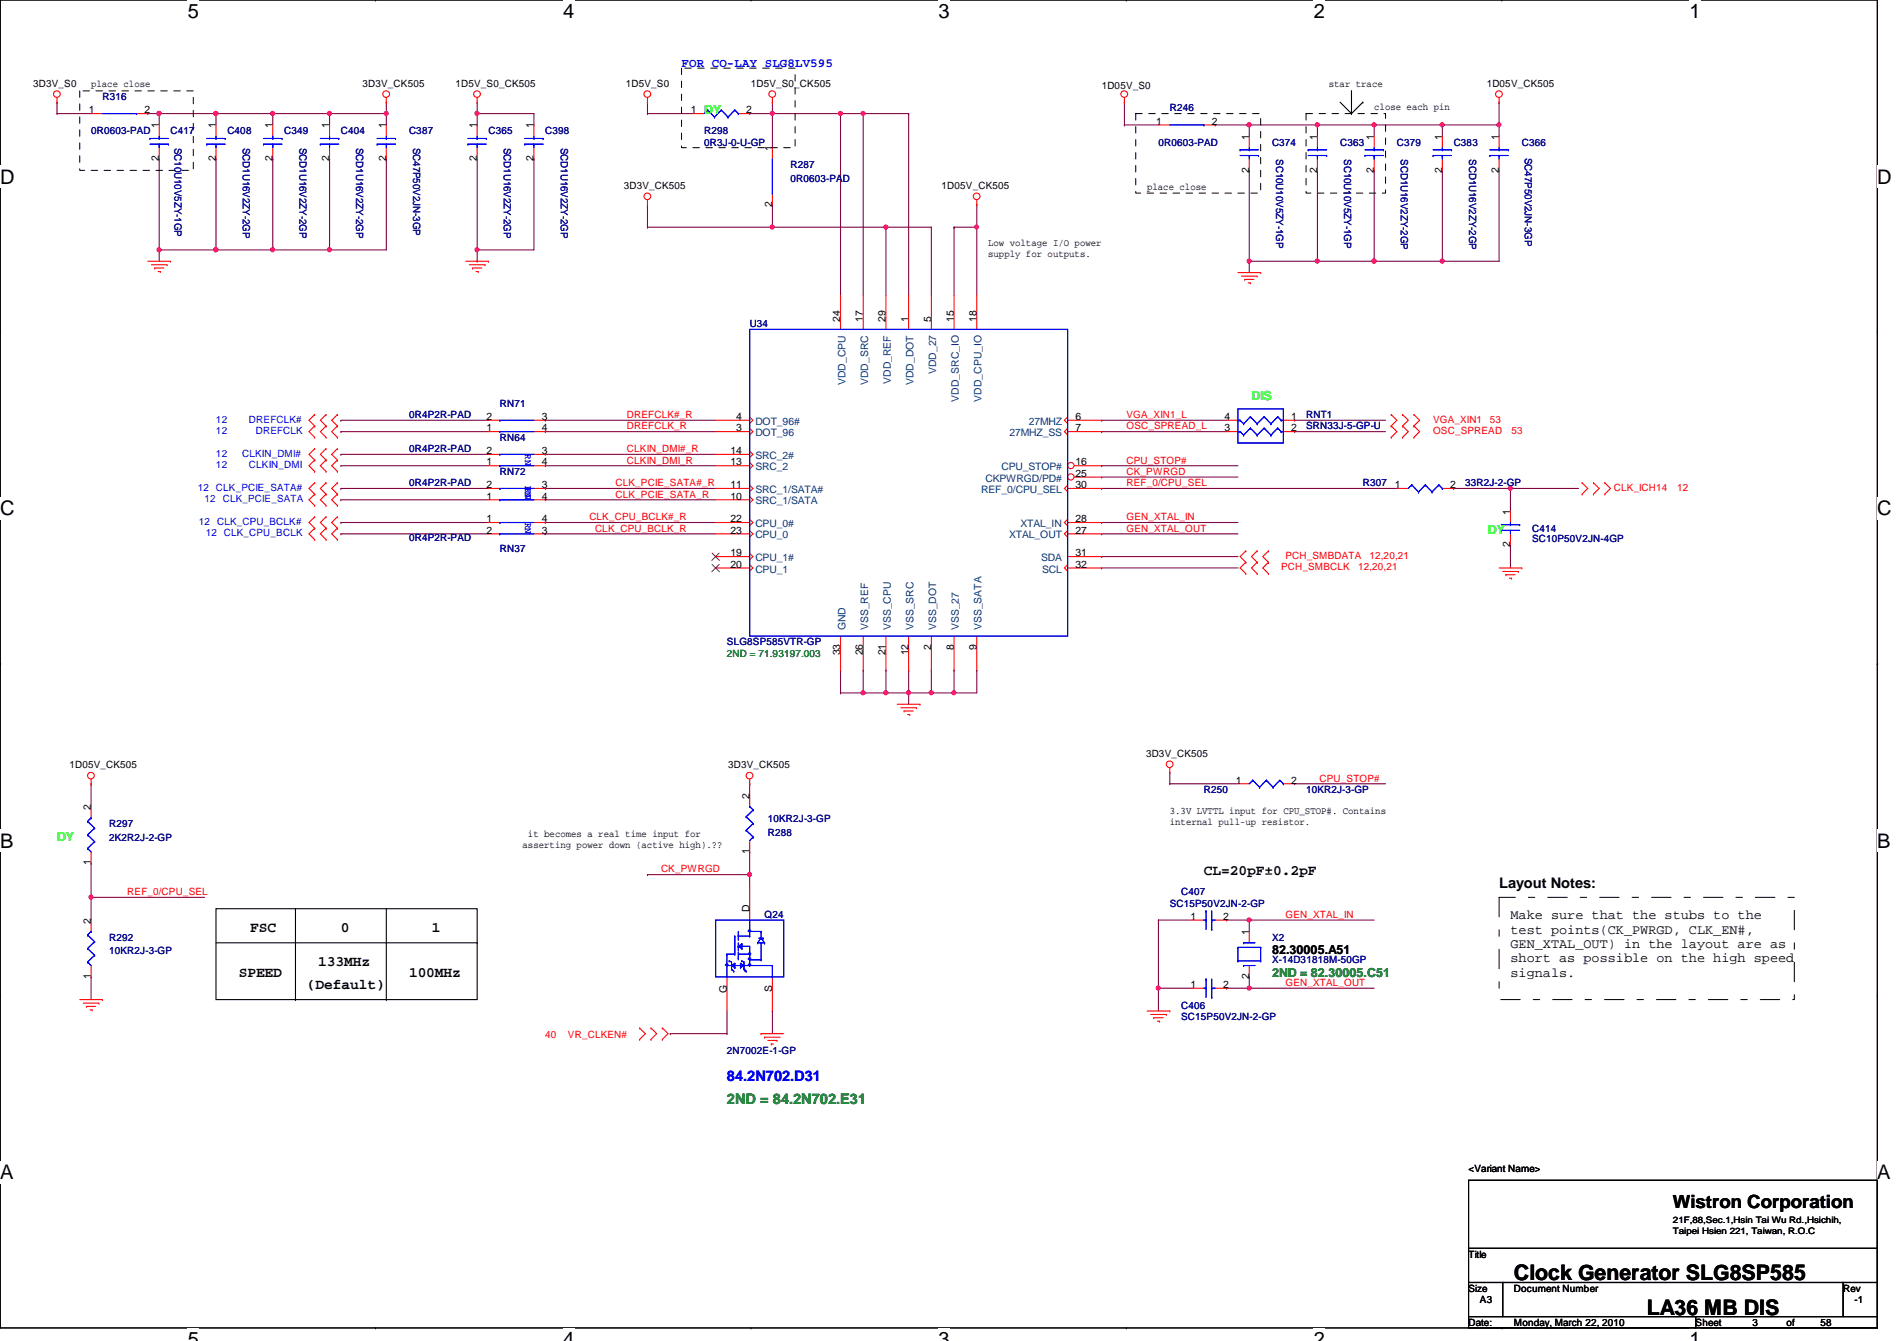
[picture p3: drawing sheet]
<svg xmlns="http://www.w3.org/2000/svg" width="297mm" height="210mm" viewBox="0 0 297 210" stroke-linecap="round" stroke-linejoin="round" font-family="sans-serif">
<defs><g id="words">
<g font-size="3.3">
<text x="237.1" y="200.3">Clock Generator SLG8SP585</text>
<text x="257.8" y="205.8">LA36 MB DIS</text>
</g>
<g font-size="3.1">
<text x="29.4" y="2.8">5</text>
<text x="88.2" y="2.8">4</text>
<text x="147" y="2.8">3</text>
<text x="205.7" y="2.8">2</text>
<text x="264.5" y="2.8">1</text>
<text x="0" y="28.7">D</text>
<text x="294" y="28.7">D</text>
<text x="0" y="80.7">C</text>
<text x="294" y="80.7">C</text>
<text x="0" y="132.7">B</text>
<text x="294" y="132.7">B</text>
<text x="0" y="184.6">A</text>
<text x="294" y="184.6">A</text>
<text x="29.4" y="210.7">5</text>
<text x="88.2" y="210.7">4</text>
<text x="147" y="210.7">3</text>
<text x="205.7" y="210.7">2</text>
<text x="264.5" y="210.7">1</text>
</g>
<text font-size="2.8" x="262" y="189.1">Wistron Corporation</text>
<g font-size="2.3">
<text x="188.5" y="137">CL=20pF±0.2pF</text>
<text x="234.7" y="139">Layout Notes:</text>
<text x="39.2" y="145.9">FSC</text>
<text x="53.4" y="145.9">0</text>
<text x="67.6" y="145.9">1</text>
<text x="37.4" y="153">SPEED</text>
<text x="48" y="154.8">(Default)</text>
<text x="49.8" y="151.2">133MHz</text>
<text x="64" y="153">100MHz</text>
</g>
<g font-size="2.3" fill="#00f">
<text x="116.7" y="145.9">.</text>
<text x="116.7" y="149.4">.</text>
<text x="113.1" y="151.2">.</text>
<text x="116.7" y="150.3">.</text>
<text x="116.7" y="151.2">.</text>
<text x="113.8" y="169.2">84.2N702.D31</text>
</g>
<text font-size="2.3" fill="#008000" x="113.8" y="172.8">2ND = 84.2N702.E31</text>
<g font-size="2.1">
<text x="236.5" y="143.9">Make sure that the stubs to the</text>
<text x="236.5" y="146.1">test points(CK_PWRGD, CLK_EN#,</text>
<text x="236.5" y="148.4">GEN_XTAL_OUT) in the layout are as</text>
<text x="236.5" y="150.6">short as possible on the high speed</text>
<text x="236.5" y="152.9">signals.</text>
</g>
<text font-size="1.9" fill="#00f" x="106.7" y="10.5">FOR CO-LAY SLG8LV595</text>
<g font-size="1.9" fill="#0f0">
<text x="110.3" y="17.8">DY</text>
<text x="196" y="62.6">DIS</text>
<text x="233" y="83.6">DY</text>
<text x="8.9" y="131.6">DY</text>
</g>
<text font-size="1.9" x="199.2" y="149.4">82.30005.A51</text>
<text font-size="1.9" fill="#008000" x="199.2" y="153">2ND = 82.30005.C51</text>
<g font-size="1.6">
<text x="5.2" y="13.5">3D3V_S0</text>
<text x="13.9" y="17.7">1</text>
<text x="14.3" y="13.7">place close</text>
<text x="22.6" y="17.7">2</text>
<text x="56.8" y="13.5">3D3V_CK505</text>
<text x="71.3" y="13.5">1D5V_S0_CK505</text>
<text x="98" y="13.5">1D5V_S0</text>
<text x="108.2" y="17.7">1</text>
<text x="116.8" y="17.7">2</text>
<text x="117.6" y="13.5">1D5V_S0_CK505</text>
<text x="172.5" y="13.9">1D05V_S0</text>
<text x="208.1" y="13.7">star trace</text>
<text x="215.2" y="17.2">close each pin</text>
<text x="232.8" y="13.5">1D05V_CK505</text>
<text x="24.9" y="20.1" transform="rotate(-90 24.9 20.1)">1</text>
<text x="33.8" y="20.1" transform="rotate(-90 33.8 20.1)">1</text>
<text x="42.7" y="20.1" transform="rotate(-90 42.7 20.1)">1</text>
<text x="51.6" y="20.1" transform="rotate(-90 51.6 20.1)">1</text>
<text x="60.4" y="20.1" transform="rotate(-90 60.4 20.1)">1</text>
<text x="74.7" y="20.1" transform="rotate(-90 74.7 20.1)">1</text>
<text x="83.6" y="20.1" transform="rotate(-90 83.6 20.1)">1</text>
<text x="120.9" y="23.7" transform="rotate(-90 120.9 23.7)">1</text>
<text x="181.1" y="19.5">1</text>
<text x="189.7" y="19.5">2</text>
<text x="195.6" y="21.9" transform="rotate(-90 195.6 21.9)">1</text>
<text x="206.2" y="21.9" transform="rotate(-90 206.2 21.9)">1</text>
<text x="215.1" y="21.9" transform="rotate(-90 215.1 21.9)">1</text>
<text x="225.8" y="21.9" transform="rotate(-90 225.8 21.9)">1</text>
<text x="234.7" y="21.9" transform="rotate(-90 234.7 21.9)">1</text>
<text x="24.9" y="25.2" transform="rotate(-90 24.9 25.2)">2</text>
<text x="33.8" y="25.2" transform="rotate(-90 33.8 25.2)">2</text>
<text x="42.7" y="25.2" transform="rotate(-90 42.7 25.2)">2</text>
<text x="51.6" y="25.2" transform="rotate(-90 51.6 25.2)">2</text>
<text x="60.4" y="25.2" transform="rotate(-90 60.4 25.2)">2</text>
<text x="74.7" y="25.2" transform="rotate(-90 74.7 25.2)">2</text>
<text x="83.6" y="25.2" transform="rotate(-90 83.6 25.2)">2</text>
<text x="97.7" y="29.5">3D3V_CK505</text>
<text x="147.4" y="29.5">1D05V_CK505</text>
<text x="179.6" y="29.7">place close</text>
<text x="195.6" y="27" transform="rotate(-90 195.6 27)">2</text>
<text x="206.2" y="27" transform="rotate(-90 206.2 27)">2</text>
<text x="215.1" y="27" transform="rotate(-90 215.1 27)">2</text>
<text x="225.8" y="27" transform="rotate(-90 225.8 27)">2</text>
<text x="234.7" y="27" transform="rotate(-90 234.7 27)">2</text>
<text x="120.9" y="32.3" transform="rotate(-90 120.9 32.3)">2</text>
<text x="154.7" y="38.6">Low voltage I/O power</text>
<text x="154.7" y="40.2">supply for outputs.</text>
<text x="131.6" y="50.3" transform="rotate(-90 131.6 50.3)">24</text>
<text x="135.1" y="50.3" transform="rotate(-90 135.1 50.3)">17</text>
<text x="138.7" y="50.3" transform="rotate(-90 138.7 50.3)">29</text>
<text x="142.2" y="50.3" transform="rotate(-90 142.2 50.3)">1</text>
<text x="145.8" y="50.3" transform="rotate(-90 145.8 50.3)">5</text>
<text x="149.3" y="50.3" transform="rotate(-90 149.3 50.3)">15</text>
<text x="152.9" y="50.3" transform="rotate(-90 152.9 50.3)">18</text>
<text x="76.2" y="65.7">2</text>
<text x="84.8" y="65.7">3</text>
<text x="115.3" y="65.7">4</text>
<text x="168.4" y="65.7">6</text>
<text x="191.7" y="65.7">4</text>
<text x="202.2" y="65.7">1</text>
<text x="76.2" y="67.5">1</text>
<text x="76.2" y="71.1">2</text>
<text x="84.8" y="67.5">4</text>
<text x="84.8" y="71.1">3</text>
<text x="114.4" y="71.1">14</text>
<text x="115.3" y="67.5">3</text>
<text x="168.4" y="67.5">7</text>
<text x="191.7" y="67.5">3</text>
<text x="202.2" y="67.5">2</text>
<text x="76.2" y="76.4">2</text>
<text x="76.2" y="72.9">1</text>
<text x="84.8" y="76.4">3</text>
<text x="84.8" y="72.9">4</text>
<text x="114.4" y="76.4">11</text>
<text x="114.4" y="72.9">13</text>
<text x="168.4" y="72.9">16</text>
<text x="168.4" y="74.6">25</text>
<text x="168.4" y="76.4">30</text>
<text x="218.4" y="76.4">1</text>
<text x="227.1" y="76.4">2</text>
<text x="76.2" y="78.2">1</text>
<text x="76.2" y="81.7">1</text>
<text x="76.2" y="83.5">2</text>
<text x="84.8" y="78.2">4</text>
<text x="84.8" y="83.5">3</text>
<text x="84.8" y="81.7">4</text>
<text x="114.4" y="78.2">10</text>
<text x="114.4" y="81.7">22</text>
<text x="114.4" y="83.5">23</text>
<text x="168.4" y="83.5">27</text>
<text x="168.4" y="81.7">28</text>
<text x="236.5" y="80.6" transform="rotate(-90 236.5 80.6)">1</text>
<text x="114.4" y="87.1">19</text>
<text x="114.4" y="88.9">20</text>
<text x="168.4" y="87.1">31</text>
<text x="168.4" y="88.9">32</text>
<text x="236.5" y="85.7" transform="rotate(-90 236.5 85.7)">2</text>
<text x="145.8" y="101.7" transform="rotate(-90 145.8 101.7)">2</text>
<text x="149.3" y="101.7" transform="rotate(-90 149.3 101.7)">8</text>
<text x="152.9" y="101.7" transform="rotate(-90 152.9 101.7)">9</text>
<text x="131.6" y="102.6" transform="rotate(-90 131.6 102.6)">33</text>
<text x="135.1" y="102.6" transform="rotate(-90 135.1 102.6)">26</text>
<text x="138.7" y="102.6" transform="rotate(-90 138.7 102.6)">21</text>
<text x="142.2" y="102.6" transform="rotate(-90 142.2 102.6)">12</text>
<text x="179.4" y="118.4">3D3V_CK505</text>
<text x="10.9" y="120.2">1D05V_CK505</text>
<text x="114" y="120.2">3D3V_CK505</text>
<text x="117.3" y="125" transform="rotate(-90 117.3 125)">2</text>
<text x="193.5" y="122.6">1</text>
<text x="202.2" y="122.6">2</text>
<text x="14.2" y="126.8" transform="rotate(-90 14.2 126.8)">2</text>
<text x="82.7" y="131">it becomes a real time input for</text>
<text x="183.2" y="127.5">3.3V LVTTL input for CPU_STOP#. Contains</text>
<text x="183.2" y="129.1">internal pull-up resistor.</text>
<text x="14.2" y="135.5" transform="rotate(-90 14.2 135.5)">1</text>
<text x="81.8" y="132.7">asserting power down (active high).??</text>
<text x="117.3" y="133.7" transform="rotate(-90 117.3 133.7)">1</text>
<text x="117.3" y="142.8" transform="rotate(-90 117.3 142.8)">D</text>
<text x="186.4" y="144">1</text>
<text x="191.5" y="144">2</text>
<text x="14.2" y="144.6" transform="rotate(-90 14.2 144.6)">2</text>
<text x="195.6" y="146.3" transform="rotate(-90 195.6 146.3)">1</text>
<text x="14.2" y="153.2" transform="rotate(-90 14.2 153.2)">1</text>
<text x="113.8" y="155.4" transform="rotate(-90 113.8 155.4)">G</text>
<text x="120.9" y="155.2" transform="rotate(-90 120.9 155.2)">S</text>
<text x="186.4" y="154.6">1</text>
<text x="191.5" y="154.6">2</text>
<text x="195.6" y="153.2" transform="rotate(-90 195.6 153.2)">2</text>
<text x="230" y="183.5">&lt;Variant Name&gt;</text>
<text x="230" y="196.8">Title</text>
<text x="230" y="202.2">Size</text>
<text x="231.7" y="204">A3</text>
<text x="237.1" y="202.2">Document Number</text>
<text x="288.6" y="202.2">Rev</text>
<text x="290.4" y="204">-1</text>
<text x="230" y="207.5">Date:</text>
<text x="237.1" y="207.5">Monday, March 22, 2010</text>
<text x="265.5" y="207.5">Sheet</text>
<text x="274.4" y="207.5">3</text>
<text x="279.7" y="207.5">of</text>
<text x="285.1" y="207.5">58</text>
</g>
<g font-size="1.6" fill="#000080">
<text x="16" y="15.7">R316</text>
<text x="183.2" y="17.4">R246</text>
<text x="14.3" y="21">0R0603-PAD</text>
<text x="26.7" y="21">C417</text>
<text x="27.3" y="23.1" transform="rotate(90 27.3 23.1)">SC10U10V5ZY-1GP</text>
<text x="35.6" y="21">C408</text>
<text x="38" y="23.1" transform="rotate(90 38 23.1)">SCD1U16V2ZY-2GP</text>
<text x="44.5" y="21">C349</text>
<text x="46.9" y="23.1" transform="rotate(90 46.9 23.1)">SCD1U16V2ZY-2GP</text>
<text x="53.4" y="21">C404</text>
<text x="55.8" y="23.1" transform="rotate(90 55.8 23.1)">SCD1U16V2ZY-2GP</text>
<text x="64" y="21">C387</text>
<text x="64.7" y="23.1" transform="rotate(90 64.7 23.1)">SC47P50V2JN-3GP</text>
<text x="76.5" y="21">C365</text>
<text x="78.9" y="23.1" transform="rotate(90 78.9 23.1)">SCD1U16V2ZY-2GP</text>
<text x="85.4" y="21">C398</text>
<text x="87.8" y="23.1" transform="rotate(90 87.8 23.1)">SCD1U16V2ZY-2GP</text>
<text x="110.3" y="21">R298</text>
<text x="110.3" y="22.8">0R3J-0-U-GP</text>
<text x="181.4" y="22.8">0R0603-PAD</text>
<text x="199.2" y="22.8">C374</text>
<text x="209.8" y="22.8">C363</text>
<text x="218.7" y="22.8">C379</text>
<text x="227.6" y="22.8">C383</text>
<text x="238.3" y="22.8">C366</text>
<text x="123.8" y="26.3">R287</text>
<text x="123.8" y="28.4">0R0603-PAD</text>
<text x="199.8" y="24.9" transform="rotate(90 199.8 24.9)">SC10U10V5ZY-1GP</text>
<text x="210.5" y="24.9" transform="rotate(90 210.5 24.9)">SC10U10V5ZY-1GP</text>
<text x="219.4" y="24.9" transform="rotate(90 219.4 24.9)">SCD1U16V2ZY-2GP</text>
<text x="230" y="24.9" transform="rotate(90 230 24.9)">SCD1U16V2ZY-2GP</text>
<text x="238.8" y="24.7" transform="rotate(90 238.8 24.7)">SC47P50V2JN-3GP</text>
<text x="117.4" y="51.2">U34</text>
<text x="64" y="65.4">0R4P2R-PAD</text>
<text x="78.3" y="63.7">RN71</text>
<text x="204.5" y="65.4">RNT1</text>
<text x="64" y="70.8">0R4P2R-PAD</text>
<text x="78.3" y="69">RN64</text>
<text x="204.5" y="67.2">SRN33J-5-GP-U</text>
<text x="64" y="76.1">0R4P2R-PAD</text>
<text x="78.3" y="74.3">RN72</text>
<text x="213.4" y="76.1">R307</text>
<text x="229.4" y="76.1">33R2J-2-GP</text>
<text x="239.9" y="83.2">C414</text>
<text x="64" y="84.7">0R4P2R-PAD</text>
<text x="78.3" y="86.4">RN37</text>
<text x="239.9" y="84.8">SC10P50V2JN-4GP</text>
<text x="113.8" y="101">SLG8SP585VTR-GP</text>
<text x="188.5" y="124.1">R250</text>
<text x="204.5" y="124.1">10KR2J-3-GP</text>
<text x="17.1" y="129.5">R297</text>
<text x="17.1" y="131.6">2K2R2J-2-GP</text>
<text x="120.2" y="130.9">R288</text>
<text x="120.2" y="128.7">10KR2J-3-GP</text>
<text x="119.7" y="143.7">Q24</text>
<text x="183.2" y="141.9">SC15P50V2JN-2-GP</text>
<text x="185" y="140.1">C407</text>
<text x="17.1" y="147.2">R292</text>
<text x="17.1" y="149.4">10KR2J-3-GP</text>
<text x="199.2" y="147.2">X2</text>
<text x="199.2" y="150.8">X-14D31818M-50GP</text>
<text x="185" y="157.9">C406</text>
<text x="185" y="159.7">SC15P50V2JN-2-GP</text>
<text x="113.8" y="165">2N7002E-1-GP</text>
</g>
<g font-size="1.6" fill="#004080">
<text x="146.6" y="58.6" transform="rotate(-90 146.6 58.6)">VDD_27</text>
<text x="132.4" y="60.3" transform="rotate(-90 132.4 60.3)">VDD_CPU</text>
<text x="135.9" y="60.3" transform="rotate(-90 135.9 60.3)">VDD_SRC</text>
<text x="139.5" y="60.1" transform="rotate(-90 139.5 60.1)">VDD_REF</text>
<text x="143" y="60.3" transform="rotate(-90 143 60.3)">VDD_DOT</text>
<text x="150.2" y="62.9" transform="rotate(-90 150.2 62.9)">VDD_SRC_IO</text>
<text x="153.7" y="62.9" transform="rotate(-90 153.7 62.9)">VDD_CPU_IO</text>
<text x="118.3" y="68.3">DOT_96</text>
<text x="118.3" y="66.5">DOT_96#</text>
<text x="118.3" y="71.8">SRC_2#</text>
<text x="158.1" y="68.3">27MHZ_SS</text>
<text x="161.1" y="66.5">27MHZ</text>
<text x="118.3" y="77.2">SRC_1/SATA#</text>
<text x="118.3" y="73.6">SRC_2</text>
<text x="153.6" y="77.2">REF_0/CPU_SEL</text>
<text x="154.3" y="75.4">CKPWRGD/PD#</text>
<text x="156.8" y="73.6">CPU_STOP#</text>
<text x="118.3" y="79">SRC_1/SATA</text>
<text x="118.3" y="82.5">CPU_0#</text>
<text x="159.8" y="82.5">XTAL_IN</text>
<text x="118.3" y="87.8">CPU_1#</text>
<text x="118.3" y="89.6">CPU_1</text>
<text x="118.3" y="84.3">CPU_0</text>
<text x="158" y="84.3">XTAL_OUT</text>
<text x="163" y="87.8">SDA</text>
<text x="163.2" y="89.6">SCL</text>
<text x="132.4" y="98.7" transform="rotate(-90 132.4 98.7)">GND</text>
<text x="135.9" y="98.7" transform="rotate(-90 135.9 98.7)">VSS_REF</text>
<text x="139.5" y="98.7" transform="rotate(-90 139.5 98.7)">VSS_CPU</text>
<text x="143" y="98.7" transform="rotate(-90 143 98.7)">VSS_SRC</text>
<text x="146.6" y="98.7" transform="rotate(-90 146.6 98.7)">VSS_DOT</text>
<text x="150.2" y="98.7" transform="rotate(-90 150.2 98.7)">VSS_27</text>
<text x="153.7" y="98.7" transform="rotate(-90 153.7 98.7)">VSS_SATA</text>
</g>
<g font-size="1.6" fill="#f00">
<text x="98.2" y="65.4">DREFCLK#_R</text>
<text x="176.4" y="65.4">VGA_XIN1_L</text>
<text x="98.2" y="70.8">CLKIN_DMI#_R</text>
<text x="98.2" y="67.2">DREFCLK_R</text>
<text x="176.4" y="67.2">OSC_SPREAD_L</text>
<text x="224.4" y="66.2">VGA_XIN1</text>
<text x="224.4" y="67.9">OSC_SPREAD</text>
<text x="233.3" y="66.2">53</text>
<text x="236.7" y="67.9">53</text>
<text x="96.4" y="77.9">CLK_PCIE_SATA_R</text>
<text x="96.4" y="76.1">CLK_PCIE_SATA#_R</text>
<text x="98.2" y="72.6">CLKIN_DMI_R</text>
<text x="176.4" y="76.1">REF_0/CPU_SEL</text>
<text x="176.4" y="74.3">CK_PWRGD</text>
<text x="176.4" y="72.6">CPU_STOP#</text>
<text x="252.7" y="76.8">CLK_ICH14</text>
<text x="262.6" y="76.8">12</text>
<text x="92.3" y="81.4">CLK_CPU_BCLK#_R</text>
<text x="93.2" y="83.2">CLK_CPU_BCLK_R</text>
<text x="176.4" y="81.4">GEN_XTAL_IN</text>
<text x="176.4" y="83.2">GEN_XTAL_OUT</text>
<text x="200.6" y="89.3">PCH_SMBCLK</text>
<text x="201.3" y="87.5">PCH_SMBDATA</text>
<text x="212.7" y="89.3">12,20,21</text>
<text x="214.5" y="87.5">12,20,21</text>
<text x="206.6" y="122.3">CPU_STOP#</text>
<text x="103.5" y="136.6">CK_PWRGD</text>
<text x="19.9" y="140.1">REF_0/CPU_SEL</text>
<text x="201.3" y="143.7">GEN_XTAL_IN</text>
<text x="201.3" y="154.3">GEN_XTAL_OUT</text>
<text x="85.4" y="162.5">40</text>
<text x="88.9" y="162.5">VR_CLKEN#</text>
</g>
<g font-size="1.6" fill="#00f">
<text x="33.8" y="67.9">12</text>
<text x="33.8" y="71.5">12</text>
<text x="33.8" y="66.2">12</text>
<text x="37.9" y="71.5">CLKIN_DMI#</text>
<text x="39" y="66.2">DREFCLK#</text>
<text x="40" y="67.9">DREFCLK</text>
<text x="82.3" y="71.1" transform="rotate(90 82.3 71.1)">RN</text>
<text x="31" y="76.8">12 CLK_PCIE_SATA#</text>
<text x="33.8" y="73.3">12</text>
<text x="39" y="73.3">CLKIN_DMI</text>
<text x="82.3" y="76.1" transform="rotate(90 82.3 76.1)">RN</text>
<text x="31.2" y="82.2">12 CLK_CPU_BCLK#</text>
<text x="32" y="78.6">12 CLK_PCIE_SATA</text>
<text x="32.2" y="83.9">12 CLK_CPU_BCLK</text>
<text x="82.3" y="81.8" transform="rotate(90 82.3 81.8)">RN</text>
</g>
<text font-size="1.6" fill="#008000" x="113.8" y="102.8">2ND = 71.93197.003</text>
<g font-size="1.4">
<text x="262" y="191.4">21F,88,Sec.1,Hsin Tai Wu Rd.,Hsichih,</text>
<text x="262" y="193.2">Taipei Hsien 221, Taiwan, R.O.C</text>
</g>
</g></defs>
<path d="M0 0h294v207.9h-294z" fill="none" stroke="#000" stroke-width=".17"/>
<g fill="#fff">
<path d="M29.4 0h1.8v3.5h-1.8z"/>
<path d="M29.4 207.9h1.8v2h-1.8z"/>
</g>
<path d="M58.8 0h.1M58.8 207.9h.1" fill="none" stroke="#000" stroke-width=".17"/>
<g fill="#fff">
<path d="M88.2 0h1.7v3.5h-1.7z"/>
<path d="M88.2 207.9h1.7v2h-1.7z"/>
</g>
<path d="M117.6 0h.1M117.6 207.9h.1" fill="none" stroke="#000" stroke-width=".17"/>
<g fill="#fff">
<path d="M147 0h1.7v3.5h-1.7z"/>
<path d="M147 207.9h1.7v2h-1.7z"/>
</g>
<path d="M176.4 0h.1M176.4 207.9h.1" fill="none" stroke="#000" stroke-width=".17"/>
<g fill="#fff">
<path d="M205.7 0h1.8v3.5h-1.8z"/>
<path d="M205.7 207.9h1.8v2h-1.8z"/>
</g>
<path d="M235.2 0h.1M235.2 207.9h.1" fill="none" stroke="#000" stroke-width=".17"/>
<g fill="#fff">
<path d="M264.5 0h1.8v3.5h-1.8z"/>
<path d="M264.5 207.9h1.8v2h-1.8z"/>
<path d="M0 26h2.3v3.4h-2.3z"/>
<path d="M294 26h2.2v3.4h-2.2z"/>
<path d="M0 77.9h2.3v3.5h-2.3z"/>
<path d="M294 77.9h2.2v3.5h-2.2z"/>
</g>
<path d="M0 51.9h.1M294 51.9h.1" fill="none" stroke="#000" stroke-width=".17"/>
<g fill="#fff">
<path d="M0 129.9h2.1v3.4h-2.1z"/>
<path d="M294 129.9h2v3.4h-2z"/>
</g>
<path d="M0 103.9h.1M294 103.9h.1" fill="none" stroke="#000" stroke-width=".17"/>
<path d="M0 103.9h.1M294 103.9h.1" fill="none" stroke="#000" stroke-width=".16"/>
<g fill="#fff">
<path d="M0 181.8h2.1v3.5h-2.1z"/>
<path d="M294 181.8h2v3.5h-2z"/>
</g>
<path d="M0 155.9h.1M294 155.9h.1" fill="none" stroke="#000" stroke-width=".17"/>
<path d="M60.5 17.8h.1M60.5 17.8v1.8M51.6 39.1h.1M60.5 24.9h.1M60.5 24.9v14.2h-8.9" fill="none" stroke="#800040" stroke-width=".17"/>
<circle cx="51.6" cy="39.1" r=".32" fill="#f0f"/>
<circle cx="51.6" cy="39.1" r=".32" fill="none" stroke="#f0f" stroke-width=".17"/>
<path d="M8.9 16h.1M8.9 16v1.8M33.8 17.8h.1M33.8 17.8v1.8M60.5 16h.1M60.5 16v1.8" fill="none" stroke="#800040" stroke-width=".17"/>
<circle cx="33.8" cy="17.8" r=".32" fill="#f0f"/>
<circle cx="33.8" cy="17.8" r=".32" fill="none" stroke="#f0f" stroke-width=".17"/>
<path d="M51.6 17.8h.1M51.6 17.8h8.9" fill="none" stroke="#800040" stroke-width=".17"/>
<circle cx="60.5" cy="17.8" r=".32" fill="#f0f"/>
<circle cx="60.5" cy="17.8" r=".32" fill="none" stroke="#f0f" stroke-width=".17"/>
<circle cx="51.6" cy="17.8" r=".32" fill="#f0f"/>
<circle cx="51.6" cy="17.8" r=".32" fill="none" stroke="#f0f" stroke-width=".17"/>
<path d="M24.9 17.8h.1M24.9 17.8v1.8M24.9 17.8h8.9M24.9 39.1h.1M24.9 39.1v1.8" fill="none" stroke="#800040" stroke-width=".17"/>
<circle cx="24.9" cy="17.8" r=".32" fill="#f0f"/>
<circle cx="24.9" cy="17.8" r=".32" fill="none" stroke="#f0f" stroke-width=".17"/>
<path d="M24.9 39.1h.1M24.9 39.1h8.9" fill="none" stroke="#800040" stroke-width=".17"/>
<circle cx="33.8" cy="39.1" r=".32" fill="#f0f"/>
<circle cx="33.8" cy="39.1" r=".32" fill="none" stroke="#f0f" stroke-width=".17"/>
<path d="M24.9 24.9h.1M24.9 24.9v14.2M33.8 24.9h.1M33.8 24.9v14.2" fill="none" stroke="#800040" stroke-width=".17"/>
<circle cx="24.9" cy="39.1" r=".32" fill="#f0f"/>
<circle cx="24.9" cy="39.1" r=".32" fill="none" stroke="#f0f" stroke-width=".17"/>
<path d="M8.9 17.8h.1M8.9 17.8h5.4M23.2 17.8h.1M23.2 17.8h1.7" fill="none" stroke="#800040" stroke-width=".17"/>
<circle cx="24.9" cy="17.8" r=".32" fill="#f0f"/>
<circle cx="24.9" cy="17.8" r=".32" fill="none" stroke="#f0f" stroke-width=".17"/>
<path d="M152.9 35.6h.1M152.9 35.6v10.6" fill="none" stroke="#800040" stroke-width=".17"/>
<circle cx="152.9" cy="35.5" r=".32" fill="#f0f"/>
<circle cx="152.9" cy="35.5" r=".32" fill="none" stroke="#f0f" stroke-width=".17"/>
<path d="M138.7 35.6h.1M138.7 35.6h7.1M138.7 35.6v10.6M149.4 35.6h.1M149.4 35.6h3.5M149.4 35.6v10.6" fill="none" stroke="#800040" stroke-width=".17"/>
<circle cx="138.7" cy="35.5" r=".32" fill="#f0f"/>
<circle cx="138.7" cy="35.5" r=".32" fill="none" stroke="#f0f" stroke-width=".17"/>
<g fill="none" stroke="#800040" stroke-width=".17">
<path d="M145.8 35.6h.1M145.8 35.6v10.6M53.4 76.5h.1M53.4 78.2h.1M53.4 65.8h.1M53.4 67.6h.1M53.4 71.1h.1M53.4 72.9h.1M53.4 76.5h23.1M53.4 78.2h23.1M53.4 65.8h23.1M53.4 67.6h23.1"/>
<path d="M53.4 71.1h23.1M53.4 72.9h23.1M172.5 76.5h.1M172.5 76.5h46.2M53.4 81.8h.1M53.4 83.6h.1M53.4 81.8h23.1M53.4 83.6h23.1M236.5 85.3h.1M236.5 85.3v3.6M195.6 144h.1M195.6 144h19.6"/>
</g>
<circle cx="195.6" cy="144" r=".32" fill="#f0f"/>
<circle cx="195.6" cy="144" r=".32" fill="none" stroke="#f0f" stroke-width=".17"/>
<path d="M195.6 144h.1M195.6 154.7h.1M195.6 152.9h.1M195.6 144v1.8M195.6 152.9v1.8M195.6 154.7h19.6" fill="none" stroke="#800040" stroke-width=".17"/>
<circle cx="195.6" cy="154.7" r=".32" fill="#f0f"/>
<circle cx="195.6" cy="154.7" r=".32" fill="none" stroke="#f0f" stroke-width=".17"/>
<path d="M181.4 154.7h.1M181.4 154.7h5.3M181.4 154.7v3.5" fill="none" stroke="#800040" stroke-width=".17"/>
<circle cx="181.4" cy="154.7" r=".32" fill="#f0f"/>
<circle cx="181.4" cy="154.7" r=".32" fill="none" stroke="#f0f" stroke-width=".17"/>
<g fill="none" stroke="#800040" stroke-width=".17">
<path d="M176.1 19.6h.1M176.1 16h.1M176.1 19.6h5.3M176.1 16v3.6M190.3 19.6h.1M190.3 19.6h16M195.6 19.6h.1M206.3 19.6h.1M206.3 19.6v1.7M172.5 81.8h.1M172.5 81.8h21.3M181.4 144h.1"/>
<path d="M181.4 144h5.3M181.4 144v10.7M192.1 144h.1M192.1 154.7h.1M192.1 144h3.5M192.1 154.7h3.5"/>
</g>
<circle cx="195.6" cy="19.5" r=".32" fill="#f0f"/>
<circle cx="195.6" cy="19.5" r=".32" fill="none" stroke="#f0f" stroke-width=".17"/>
<path d="M206.3 40.9h.1M206.3 40.9h8.9" fill="none" stroke="#800040" stroke-width=".17"/>
<circle cx="215.2" cy="40.9" r=".32" fill="#f0f"/>
<circle cx="215.2" cy="40.9" r=".32" fill="none" stroke="#f0f" stroke-width=".17"/>
<circle cx="206.3" cy="40.9" r=".32" fill="#f0f"/>
<circle cx="206.3" cy="40.9" r=".32" fill="none" stroke="#f0f" stroke-width=".17"/>
<path d="M206.3 26.7h.1M206.3 26.7v14.2M215.2 26.7h.1M215.2 26.7v14.2M225.8 40.9h.1M225.8 40.9h8.9" fill="none" stroke="#800040" stroke-width=".17"/>
<circle cx="225.8" cy="40.9" r=".32" fill="#f0f"/>
<circle cx="225.8" cy="40.9" r=".32" fill="none" stroke="#f0f" stroke-width=".17"/>
<path d="M195.6 19.6h.1M195.6 19.6v1.7" fill="none" stroke="#800040" stroke-width=".17"/>
<circle cx="195.6" cy="19.5" r=".32" fill="#f0f"/>
<circle cx="195.6" cy="19.5" r=".32" fill="none" stroke="#f0f" stroke-width=".17"/>
<path d="M215.2 19.6h.1M215.2 19.6v1.7M195.6 26.7h.1M195.6 26.7v14.2" fill="none" stroke="#800040" stroke-width=".17"/>
<circle cx="195.6" cy="40.9" r=".32" fill="#f0f"/>
<circle cx="195.6" cy="40.9" r=".32" fill="none" stroke="#f0f" stroke-width=".17"/>
<path d="M206.3 19.6h.1M206.3 19.6h8.9M234.7 19.6h.1M234.7 19.6v1.7M234.7 26.7h.1M234.7 26.7v14.2M195.6 40.9h.1M195.6 40.9h10.7M195.6 40.9v1.8" fill="none" stroke="#800040" stroke-width=".17"/>
<circle cx="206.3" cy="19.5" r=".32" fill="#f0f"/>
<circle cx="206.3" cy="19.5" r=".32" fill="none" stroke="#f0f" stroke-width=".17"/>
<path d="M42.7 17.8h.1M42.7 17.8h8.9M51.6 17.8h.1M51.6 17.8v1.8" fill="none" stroke="#800040" stroke-width=".17"/>
<circle cx="42.7" cy="17.8" r=".32" fill="#f0f"/>
<circle cx="42.7" cy="17.8" r=".32" fill="none" stroke="#f0f" stroke-width=".17"/>
<path d="M172.5 83.6h.1M172.5 83.6h21.3M14.3 140.5h.1M14.3 152.9h.1M14.3 140.5v3.5M14.3 152.9v3.6M14.3 140.5h17.7" fill="none" stroke="#800040" stroke-width=".17"/>
<circle cx="14.2" cy="140.4" r=".32" fill="#f0f"/>
<circle cx="14.2" cy="140.4" r=".32" fill="none" stroke="#f0f" stroke-width=".17"/>
<path d="M172.5 74.7h.1M172.5 74.7h21.3M149.4 108.5h.1M149.4 108.5h3.5" fill="none" stroke="#800040" stroke-width=".17"/>
<circle cx="149.4" cy="108.4" r=".32" fill="#f0f"/>
<circle cx="149.4" cy="108.4" r=".32" fill="none" stroke="#f0f" stroke-width=".17"/>
<path d="M131.6 104.9h.1M131.6 104.9v3.6M142.3 108.5h.1M142.3 108.5h3.5M152.9 104.9h.1M152.9 104.9v3.6" fill="none" stroke="#800040" stroke-width=".17"/>
<circle cx="145.8" cy="108.4" r=".32" fill="#f0f"/>
<circle cx="145.8" cy="108.4" r=".32" fill="none" stroke="#f0f" stroke-width=".17"/>
<circle cx="142.3" cy="108.4" r=".32" fill="#f0f"/>
<circle cx="142.3" cy="108.4" r=".32" fill="none" stroke="#f0f" stroke-width=".17"/>
<path d="M131.6 108.5h.1M135.2 104.9h.1M135.2 108.5h.1M135.2 104.9v3.6M138.7 104.9h.1M138.7 104.9v3.6h-7.1M145.8 104.9h.1M145.8 108.5h.1M145.8 108.5h3.6M145.8 104.9v3.6" fill="none" stroke="#800040" stroke-width=".17"/>
<circle cx="138.7" cy="108.4" r=".32" fill="#f0f"/>
<circle cx="138.7" cy="108.4" r=".32" fill="none" stroke="#f0f" stroke-width=".17"/>
<circle cx="135.1" cy="108.4" r=".32" fill="#f0f"/>
<circle cx="135.1" cy="108.4" r=".32" fill="none" stroke="#f0f" stroke-width=".17"/>
<path d="M42.7 39.1h.1M51.6 24.9h.1M51.6 24.9v14.2h-8.9M172.5 72.9h.1M172.5 72.9h21.3M138.7 108.5h.1M138.7 108.5h3.6M142.3 108.5h.1M142.3 104.9h.1M142.3 104.9v5.3M149.4 104.9h.1M149.4 104.9v3.6" fill="none" stroke="#800040" stroke-width=".17"/>
<circle cx="42.7" cy="39.1" r=".32" fill="#f0f"/>
<circle cx="42.7" cy="39.1" r=".32" fill="none" stroke="#f0f" stroke-width=".17"/>
<path d="M236.5 76.5h.1M236.5 76.5v3.5M172.5 87.1h.1M172.5 87.1h21.3" fill="none" stroke="#800040" stroke-width=".17"/>
<circle cx="236.5" cy="76.4" r=".32" fill="#f0f"/>
<circle cx="236.5" cy="76.4" r=".32" fill="none" stroke="#f0f" stroke-width=".17"/>
<g fill="none" stroke="#800040" stroke-width=".17">
<path d="M33.8 17.8h.1M33.8 17.8h8.9M42.7 17.8h.1M42.7 17.8v1.8M227.6 76.5h.1M227.6 76.5h19.6M236.5 76.5h.1M172.5 88.9h.1M172.5 88.9h21.3M183.2 120.9h.1M183.2 122.7h.1M183.2 120.9v1.8"/>
<path d="M183.2 122.7h10.6M202.7 122.7h.1M202.7 122.7h14.3"/>
</g>
<circle cx="33.8" cy="17.8" r=".32" fill="#f0f"/>
<circle cx="33.8" cy="17.8" r=".32" fill="none" stroke="#f0f" stroke-width=".17"/>
<path d="M33.8 39.1h.1M42.7 24.9h.1M42.7 24.9v14.2h-8.9" fill="none" stroke="#800040" stroke-width=".17"/>
<circle cx="33.8" cy="39.1" r=".32" fill="#f0f"/>
<circle cx="33.8" cy="39.1" r=".32" fill="none" stroke="#f0f" stroke-width=".17"/>
<g fill="none" stroke="#800040" stroke-width=".17">
<path d="M85.4 71.1h.1M85.4 72.9h.1M85.4 78.2h.1M85.4 76.5h.1M85.4 67.6h.1M85.4 65.8h.1M85.4 71.1h26.7M85.4 72.9h26.7M85.4 78.2h26.7M85.4 76.5h26.7M85.4 67.6h26.7M85.4 65.8h26.7"/>
<path d="M172.5 67.6h.1M172.5 65.8h.1M172.5 67.6h19.6M172.5 65.8h19.6M202.7 65.8h.1M202.7 67.6h.1M202.7 67.6h14.3M202.7 65.8h14.3M85.4 83.6h.1M85.4 81.8h.1M85.4 83.6h26.7M85.4 81.8h26.7"/>
<path d="M14.3 122.7h.1M14.3 135.1h.1M14.3 122.7v3.5M14.3 135.1v5.4M117.4 122.7h.1M117.4 136.9h.1M117.4 122.7v1.8M117.4 136.9v1.8"/>
</g>
<circle cx="117.4" cy="136.9" r=".32" fill="#f0f"/>
<circle cx="117.4" cy="136.9" r=".32" fill="none" stroke="#f0f" stroke-width=".17"/>
<path d="M135.2 17.8h.1M135.2 17.8v28.4M142.3 17.8h.1M142.3 17.8v28.4M101.4 136.9h.1M117.4 133.3h.1M117.4 133.3v3.6h-16M120.9 158.2h.1M120.9 158.2v3.6M104.9 161.8h.1M104.9 161.8h8.9" fill="none" stroke="#800040" stroke-width=".17"/>
<circle cx="135.1" cy="17.8" r=".32" fill="#f0f"/>
<circle cx="135.1" cy="17.8" r=".32" fill="none" stroke="#f0f" stroke-width=".17"/>
<path d="M101.4 32h.1M101.4 32v3.6M120.9 35.6h.1M120.9 35.6h17.8" fill="none" stroke="#800040" stroke-width=".17"/>
<circle cx="120.9" cy="35.5" r=".32" fill="#f0f"/>
<circle cx="120.9" cy="35.5" r=".32" fill="none" stroke="#f0f" stroke-width=".17"/>
<path d="M101.4 16h.1M101.4 17.8h.1M101.4 16v1.8M101.4 17.8h7.1M120.9 17.8h.1M120.9 17.8v5.3M120.9 17.8h10.7M101.4 35.6h.1M120.9 32h.1M120.9 32v3.6h-19.5" fill="none" stroke="#800040" stroke-width=".17"/>
<circle cx="120.9" cy="17.8" r=".32" fill="#f0f"/>
<circle cx="120.9" cy="17.8" r=".32" fill="none" stroke="#f0f" stroke-width=".17"/>
<path d="M74.7 19.6h.1M74.7 17.8h.1M74.7 17.8h8.9M74.7 17.8v1.8M131.6 17.8h.1M131.6 17.8h10.7M135.2 17.8h.1" fill="none" stroke="#800040" stroke-width=".17"/>
<circle cx="74.7" cy="17.8" r=".32" fill="#f0f"/>
<circle cx="74.7" cy="17.8" r=".32" fill="none" stroke="#f0f" stroke-width=".17"/>
<path d="M83.6 19.6h.1M83.6 17.8v1.8M74.7 39.1h.1M74.7 24.9v14.2" fill="none" stroke="#800040" stroke-width=".17"/>
<circle cx="74.7" cy="39.1" r=".32" fill="#f0f"/>
<circle cx="74.7" cy="39.1" r=".32" fill="none" stroke="#f0f" stroke-width=".17"/>
<path d="M131.6 17.8h.1M131.6 17.8v28.4M74.7 39.1h.1M83.6 24.9h.1M83.6 24.9v14.2h-8.9" fill="none" stroke="#800040" stroke-width=".17"/>
<circle cx="131.6" cy="17.8" r=".32" fill="#f0f"/>
<circle cx="131.6" cy="17.8" r=".32" fill="none" stroke="#f0f" stroke-width=".17"/>
<path d="M74.7 17.8h.1M74.7 16v1.8M117.4 17.8h.1M120.9 16h.1M120.9 16v1.8h-3.5M225.8 19.6h.1M225.8 19.6h8.9M152.9 32h.1M152.9 32v3.6" fill="none" stroke="#800040" stroke-width=".17"/>
<circle cx="234.7" cy="19.5" r=".32" fill="#f0f"/>
<circle cx="234.7" cy="19.5" r=".32" fill="none" stroke="#f0f" stroke-width=".17"/>
<circle cx="225.8" cy="19.5" r=".32" fill="#f0f"/>
<circle cx="225.8" cy="19.5" r=".32" fill="none" stroke="#f0f" stroke-width=".17"/>
<path d="M215.2 19.6h.1M215.2 19.6h10.6M225.8 19.6h.1M225.8 19.6v1.7M234.7 16h.1M234.7 16v3.6M74.7 39.1v1.8M74.7 40.9h.1" fill="none" stroke="#800040" stroke-width=".17"/>
<circle cx="215.2" cy="19.5" r=".32" fill="#f0f"/>
<circle cx="215.2" cy="19.5" r=".32" fill="none" stroke="#f0f" stroke-width=".17"/>
<path d="M225.8 26.7v14.2M215.2 40.9h.1M215.2 40.9h10.6M225.8 40.9h.1" fill="none" stroke="#800040" stroke-width=".17"/>
<circle cx="215.2" cy="40.9" r=".32" fill="#f0f"/>
<circle cx="215.2" cy="40.9" r=".32" fill="none" stroke="#f0f" stroke-width=".17"/>
<path d="M113.8 158.2v3.6M113.8 161.8h.1" fill="none" stroke="#800040" stroke-width=".17"/>
<g fill="none" stroke="#f00" stroke-width=".17">
<path d="M8.9 16h.1M8.9 15.3v.7M14.3 17.8h1.7M21.4 17.8h1.8M33.8 19.6v1.7M51.6 19.6v1.7M60.5 16h.1M60.5 15.3v.7M60.5 19.6v1.7M74.7 16h.1M74.7 15.3v.7M74.7 19.6v1.7"/>
<path d="M83.6 19.6v1.7M101.4 16h.1M101.4 15.3v.7M108.5 17.8h1.8M115.6 17.8h1.8M120.9 16h.1M120.9 15.3v.7M176.1 16h.1M176.1 15.3v.7M181.4 19.6h1.8M188.5 19.6h1.8M234.7 16h.1"/>
<path d="M234.7 15.3v.7M33.8 23.1v1.8M51.6 23.1v1.8M60.5 23.1v1.8M74.7 23.1v1.8M83.6 23.1v1.8M101.4 32h.1M101.4 31.3v.7M120.9 23.1v1.8M120.9 30.2v1.8M152.9 32h.1M152.9 31.3v.7"/>
<path d="M195.6 21.3v1.8M195.6 24.9v1.8M234.7 21.3v1.8M234.7 24.9v1.8M23.2 40.9h3.5M23.7 41.4h2.5M24.2 42h.1M24.2 42h1.5M24.8 42.5h.3M25.1 42.5h.1M26.2 41.4h.1M26.7 40.9h.1"/>
<path d="M72.9 40.9h3.6M73.5 41.4h2.4M74 42h.1M74 42h1.4M74.5 42.5h.4M74.9 42.5h.1M75.9 41.4h.1M76.5 40.9h.1M142.3 46.2v5.4M145.8 46.2v5.4M149.4 46.2v5.4M193.8 42.7h3.6"/>
<path d="M194.4 43.2h2.4M194.9 43.7h.1M194.9 43.7h1.4M195.4 44.3h.4M195.8 44.3h.1M196.8 43.2h.1M197.4 42.7h.1M49.3 70.2h.1M49.3 72h.1M49.3 73.8h.1M49.3 79.1h.1M49.3 77.3h.1"/>
<path d="M49.3 75.6h.1M49.3 64.9h.1M49.3 66.7h.1M49.3 68.5h.1M49.3 72l-.9 .9 .9 .9M49.3 70.2l-.9 .9 .9 .9M49.3 75.6l-.9 .9 .9 .8M49.3 77.3l-.9 .9 .9 .9M49.3 66.7l-.9 .9 .9 .9M49.3 64.9l-.9 .9 .9 .9M51.1 72h.1M51.1 70.2h.1"/>
<path d="M51.1 73.8h.1M51.1 77.3h.1M51.1 79.1h.1M51.1 75.6h.1M51.1 66.7h.1M51.1 64.9h.1M51.1 68.5h.1M51.1 70.2l-.9 .9 .9 .9M51.1 72l-.9 .9 .9 .9M51.1 77.3l-.9 .9 .9 .9M51.1 75.6l-.9 .9 .9 .8M51.1 64.9l-.9 .9 .9 .9"/>
<path d="M51.1 66.7l-.9 .9 .9 .9M52.8 70.2h.1M52.8 72h.1M52.8 73.8h.1M52.8 79.1h.1M52.8 77.3h.1M52.8 75.6h.1M52.8 64.9h.1M52.8 66.7h.1M52.8 68.5h.1M52.8 77.3l-.9 .9 .9 .9M52.8 72l-.9 .9 .9 .9"/>
<path d="M52.8 70.2l-.9 .9 .9 .9M52.8 66.7l-.9 .9 .9 .9M52.8 75.6l-.9 .9 .9 .8M52.8 64.9l-.9 .9 .9 .9M76.5 76.5h1.8M76.5 65.8h1.8M76.5 67.6h1.8M76.5 78.2h1.8M76.5 72.9h1.8M76.5 71.1h1.8M83.6 76.5h1.8M83.6 65.8h1.8"/>
<path d="M83.6 67.6h1.8M83.6 78.2h1.8M83.6 72.9h1.8M83.6 71.1h1.8M112.1 76.5h5.3M112.1 65.8h5.3M112.1 67.6h5.3M112.1 78.2h5.3M112.1 72.9h5.3M112.1 71.1h5.3M117.4 67.1l.5 .5-.5 .5M117.4 65.3l.5 .5-.5 .5"/>
<path d="M117.4 77.7l.5 .5-.5 .5M117.4 75.9l.5 .6-.5 .5M117.4 72.4l.5 .5-.5 .5M117.4 70.6l.5 .5-.5 .5M167.2 65.8h5.3M167.2 67.6h5.3M167.2 65.3l-.5 .5 .5 .5M167.2 67.1l-.5 .5 .5 .5M192.1 65.8h1.7M192.1 67.6h1.7M201 65.8h1.7M201 67.6h1.7"/>
<path d="M217.8 66.7h.1M217.8 64.9h.1M217.8 68.5h.1M217.8 66.7l.9 .9-.9 .9M217.8 64.9l.9 .9-.9 .9M218.7 76.5h1.8M219.6 64.9h.1M219.6 66.7h.1M219.6 68.5h.1M219.6 64.9l.9 .9-.9 .9M219.6 66.7l.9 .9-.9 .9M221.4 66.7h.1"/>
<path d="M221.4 64.9h.1M221.4 68.5h.1M221.4 66.7l.9 .9-.9 .9M221.4 64.9l.9 .9-.9 .9M225.8 76.5h1.8M247.7 77.3h.1M247.7 75.6h.1M247.7 75.6l.9 .9-.9 .8M249.5 75.6h.1M249.5 77.3h.1M249.5 75.6l.9 .9-.9 .8M251.3 77.3h.1"/>
<path d="M251.3 75.6h.1M251.3 75.6l.9 .9-.9 .8M49.3 80.9h.1M49.3 82.7h.1M49.3 84.5h.1M49.3 82.7l-.9 .9 .9 .9M49.3 80.9l-.9 .9 .9 .9M51.1 82.7h.1M51.1 80.9h.1M51.1 84.5h.1M51.1 80.9l-.9 .9 .9 .9M51.1 82.7l-.9 .9 .9 .9"/>
<path d="M52.8 80.9h.1M52.8 82.7h.1M52.8 84.5h.1M52.8 82.7l-.9 .9 .9 .9M52.8 80.9l-.9 .9 .9 .9M142.3 99.6v5.3M145.8 99.6v5.3M149.4 99.6v5.3M152.9 99.6v5.3M195.1 88h.1M195.1 89.8h.1M195.1 86.2h.1"/>
<path d="M195.1 86.2l-.9 .9 .9 .9M195.1 88l-.9 .9 .9 .9M196.8 89.8h.1M196.8 88h.1M196.8 86.2h.1M196.8 88l-.8 .9 .8 .9M196.8 86.2l-.8 .9 .8 .9M198.6 88h.1M198.6 89.8h.1M198.6 86.2h.1M198.6 86.2l-.9 .9 .9 .9M198.6 88l-.9 .9 .9 .9"/>
<path d="M234.7 88.9h3.6M235.3 89.5h2.4M235.8 90h.1M235.8 90h1.4M236.3 90.5h.4M236.5 80v1.8M236.5 83.6v1.7M236.7 90.5h.1M237.7 89.5h.1M238.3 88.9h.1M140.5 110.2h3.6M141.1 110.8h2.4"/>
<path d="M141.6 111.3h.1M141.6 111.3h1.4M142.1 111.8h.3M142.4 111.8h.1M143.5 110.8h.1M144.1 110.2h.1M14.3 122.7h.1M14.3 122v.7M14.3 126.2v1.8M14.3 133.3v1.8M117.4 122.7h.1M117.4 122v.7"/>
<path d="M117.4 124.5v1.7M117.4 131.6v1.7M117.4 138.7v5.3M183.2 120.9h.1M183.2 120.2v.7M193.8 122.7h1.8M201 122.7h1.7M12.5 156.5h3.5M13 157h2.5M13.5 157.5h.1M13.5 157.5h1.5M14.1 158.1h.3"/>
<path d="M14.3 144v1.8M14.3 151.1v1.8M14.4 158.1h.1M15.5 157h.1M16 156.5h.1M113.8 152.9v5.3M120.9 152.9v5.3M179.6 158.2h3.6M180.2 158.8h2.4M180.7 159.3h.1M180.7 159.3h1.4M181.2 159.9h.4"/>
<path d="M181.6 159.9h.1M182.6 158.8h.1M183.2 158.2h.1M186.7 144h1.8M186.7 154.7h1.8M190.3 144h1.8M190.3 154.7h1.8M100.2 162.7h.1M100.2 160.9h.1M100.2 160.9l.8 .9-.8 .9M101.9 160.9h.1M101.9 162.7h.1"/>
<path d="M101.9 160.9l.9 .9-.9 .9M103.7 162.7h.1M103.7 160.9h.1M103.7 160.9l.9 .9-.9 .9M119.2 161.8h.1M119.2 161.8h3.5M119.7 162.3h.1M119.7 162.3h2.5M120.2 162.9h1.5M120.8 163.4h.1M120.8 163.4h.3M121.7 162.9h.1"/>
<circle cx="8.9" cy="14.7" r=".52"/>
<circle cx="60.5" cy="14.7" r=".52"/>
<circle cx="74.7" cy="14.7" r=".52"/>
<circle cx="101.4" cy="14.7" r=".52"/>
<circle cx="120.9" cy="14.7" r=".52"/>
<circle cx="176" cy="14.7" r=".52"/>
<circle cx="234.7" cy="14.7" r=".52"/>
<circle cx="101.4" cy="30.7" r=".52"/>
<circle cx="152.9" cy="30.7" r=".52"/>
<circle cx="183.2" cy="119.6" r=".52"/>
<circle cx="14.2" cy="121.4" r=".52"/>
<circle cx="117.4" cy="121.4" r=".52"/>
</g>
<g fill="none" stroke="#000" stroke-width=".17">
<path d="M209.8 16l1.8 1.8M211.6 17.8h.1M211.6 14.2h.1M211.6 14.2v3.6M213.4 16h.1M213.4 16l-1.8 1.8M33.8 142.2h40.9v14.3h-40.9zM33.8 147.6h40.9M46.3 156.5h.1M46.3 142.2v14.3M60.5 156.5h.1M60.5 142.2v14.3"/>
<path d="M74.7 147.6h.1M230 184.7h64v10.7h-64zM230 195.4h64v5.3h-64zM230 200.7h5.3v5.4h-5.3zM230 206.1h35.5v1.8h-35.5zM235.3 200.7h53.3v5.4h-53.3zM265.5 206.1h28.5v1.8h-28.5zM288.6 200.7h5.4v5.4h-5.4z"/>
</g>
<path d="M234.7 140.5h46.3v16h-46.3z" fill="none" stroke="#000" stroke-width=".16" stroke-dasharray="3 2 1 2"/>
<path d="M12.5 14.2h17.8v12.5h-17.8zM106.7 10.7h17.8v12.4h-17.8zM177.8 17.8h19.6v12.4h-19.6zM204.5 17.8h12.5v12.4h-12.5z" fill="none" stroke="#000" stroke-width=".16" stroke-dasharray="1 1 1 1 1 1 1 1"/>
<g fill="none" stroke="#00f" stroke-width=".17">
<path d="M16 17.8h5.4M21.4 17.8h.1M110.8 17.2h.1M110.8 17.2l-.5 .6M110.8 17.2l1.1 1.1M111.9 18.3h.1M112.9 17.2h.1M112.9 17.2l-1 1.1M112.9 17.2l1.1 1.1M114 18.3h.1M115.1 17.2h.1M115.1 17.2l-1.1 1.1"/>
<path d="M115.1 17.2l.5 .6M115.6 17.8h.1M183.2 19.6h5.3M188.5 19.6h.1M32.4 22.6h.1M32.4 21.7h2.9M32.4 22.6h2.9M33.8 21.7h.1M33.8 22.6h.1M33.8 21.3v.4M33.8 22.6v.5M35.3 21.7h.1"/>
<path d="M50.2 22.6h.1M50.2 21.7h2.8M50.2 22.6h2.8M51.6 21.7h.1M51.6 22.6h.1M51.6 21.3v.4M51.6 22.6v.5M53 21.7h.1M59.1 22.6h.1M59.1 21.7h2.8M59.1 22.6h2.8M60.5 21.7h.1"/>
<path d="M60.5 22.6h.1M60.5 21.3v.4M60.5 22.6v.5M61.9 21.7h.1M73.3 22.6h.1M73.3 21.7h2.9M73.3 22.6h2.9M74.7 21.7h.1M74.7 22.6h.1M74.7 21.3v.4M74.7 22.6v.5M76.2 21.7h.1"/>
<path d="M82.2 22.6h.1M82.2 21.7h2.8M82.2 22.6h2.8M83.6 21.7h.1M83.6 22.6h.1M83.6 21.3v.4M83.6 22.6v.5M85 21.7h.1M120.9 30.2h.1M120.9 24.9v5.3M194.2 23.5h.1M194.2 23.5h2.9"/>
<path d="M194.2 24.3h2.9M195.6 23.5h.1M195.6 24.3h.1M195.6 23.1v.4M195.6 24.3v.6M197.1 24.3h.1M233.3 24.3h.1M233.3 23.5h2.9M233.3 24.3h2.9M234.7 23.5h.1M234.7 24.3h.1M234.7 23.1v.4"/>
<path d="M234.7 24.3v.6M236.2 23.5h.1M78.3 65.8h.1M78.3 67.6h.1M78.3 76.5h.1M78.3 78.2h.1M78.3 71.1h.1M78.3 72.9h.1M78.3 65.8h5.3M78.3 67.6h5.3M78.3 76.5h5.3M78.3 78.2h5.3"/>
<path d="M78.3 71.1h5.3M78.3 72.9h5.3M193.8 64h7.2v5.3h-7.2zM193.8 65.8h.1M193.8 65.8h.4M193.8 67.6h.4M194.2 65.8h.1M194.2 67.6h.1M194.2 65.8l.5 .5M194.2 67.6l.5 .5M194.7 66.3h.1M194.7 68.1h.1"/>
<path d="M195.8 65.2h.1M195.8 67h.1M195.8 65.2l1 1.1M195.8 65.2l-1.1 1.1M195.8 67l-1.1 1.1M195.8 67l1 1.1M196.8 66.3h.1M196.8 68.1h.1M197.9 65.2h.1M197.9 67h.1M197.9 65.2l1.1 1.1M197.9 65.2l-1.1 1.1"/>
<path d="M197.9 67l-1.1 1.1M197.9 67l1.1 1.1M199 66.3h.1M199 68.1h.1M200.1 65.2h.1M200.1 67h.1M200.1 65.2l.5 .6M200.1 65.2l-1.1 1.1M200.1 67l-1.1 1.1M200.1 67l.5 .6M200.6 65.8h.1M200.6 67.6h.1"/>
<path d="M200.6 65.8h.4M200.6 67.6h.4M201 67.6h.1M221.1 75.9h.1M221.1 75.9l-.6 .6M221.1 75.9l1 1.1M222.1 77h.1M223.2 75.9h.1M223.2 75.9l-1.1 1.1M223.2 75.9l1 1.1M224.2 77h.1M225.3 75.9h.1"/>
<path d="M225.3 75.9l-1.1 1.1M225.3 75.9l.5 .6M225.8 76.5h.1M235.1 83h.1M235.1 82.1h2.9M235.1 83h2.9M236.5 82.1h.1M236.5 83h.1M236.5 81.8v.3M236.5 83v.6M238 82.1h.1M13.7 132.8h.1"/>
<path d="M13.7 130.7h.1M13.7 128.6h.1M13.7 132.8l.6 .5M13.7 130.7l1.1 1M13.7 128.6l1.1 1M14.3 128h.1M14.3 128l-.6 .6M14.8 131.7h.1M14.8 129.6h.1M14.8 131.7l-1.1 1.1M14.8 129.6l-1.1 1.1M116.8 130h.1"/>
<path d="M116.8 127.8h.1M116.8 130l1.1 1M116.8 127.8l1.1 1.1M117.4 126.2h.1M117.4 126.2l.5 .6M117.9 131h.1M117.9 128.9h.1M117.9 126.8h.1M117.9 131l-.5 .6M117.9 128.9l-1.1 1.1M117.9 126.8l-1.1 1M196.2 122.1h.1"/>
<path d="M196.2 122.1l-.6 .6M196.2 122.1l1 1.1M197.2 123.2h.1M198.3 122.1h.1M198.3 122.1l-1.1 1.1M198.3 122.1l1 1.1M199.3 123.2h.1M200.4 122.1h.1M200.4 122.1l-1.1 1.1M200.4 122.1l.6 .6M201 122.7h.1M13.7 150.6h.1"/>
<path d="M13.7 148.5h.1M13.7 146.3h.1M13.7 150.6l.6 .5M13.7 148.5l1.1 1M13.7 146.3l1.1 1.1M14.3 145.8h.1M14.3 145.8l-.6 .5M14.8 149.5h.1M14.8 147.4h.1M14.8 149.5l-1.1 1.1M14.8 147.4l-1.1 1.1M112.1 144h10.6v8.9h-10.6z"/>
<path d="M113.8 149.4h.1M113.8 149.4h1.3M113.8 151.1h7.1M113.8 149.4v3.5M114.2 150.4h.1M114.2 150.4l.4 .2v1.1M114.6 151.7h.1M114.6 151.1h.1M114.6 151.1l.5 .4M114.6 151.7l.3 .3M114.9 152h.1M115.1 150.8h.1"/>
<path d="M115.1 151.5h.1M115.1 149.4h.1M115.1 146.5h.1M115.1 150.8l-.5 .3M115.1 146.5v2.9M115.1 150.8v.7M115.6 148.1h.1M115.6 146.5h.1M115.6 147h.1M115.6 148.6h.1M115.6 150.1h.1M115.6 148.1h1.8v3"/>
<path d="M115.6 146.5h1.8M115.6 145.8v1.2M115.6 147.6v1M115.6 149v1.1M115.6 149.4h1.8M115.6 148.1l.6 .4M115.9 150.8h.1M115.9 151.5h.1M115.9 150.8l.6 .3M115.9 150.8v.7M116.2 147.7h.1M116.2 148.5h.1"/>
<path d="M116.2 150.4h.1M116.2 150.4l.3 .2v1.1M116.2 147.7l-.6 .4M116.2 147.7v.8M116.5 151.7h.1M116.5 151.1h.1M116.5 151.1l-.6 .4M116.5 151.7l.3 .3M116.7 151.8h.1M116.8 152h.1M117.4 146.5h.1M117.4 151.1h.1"/>
<path d="M117.4 149.4h.1M117.4 150.2h.1M117.4 144v2.5M117.4 145.8h1.8M117.4 150.2h1.8M118.6 147.6h.1M118.6 147.6h1.1M118.8 146.9h.7M119.2 145.8h.1M119.2 146.9h.1M119.2 150.2h.1M119.2 145.8v1.1"/>
<path d="M119.2 147.6v2.6M119.2 146.9l-.6 .7M119.2 146.9l.5 .7M119.5 146.9h.1M119.7 147.6h.1M120.9 151.1h.1M120.9 152.9h.1M120.9 151.1v1.8M188.5 144h.3M188.5 154.7h.3M188.8 144h.1M188.8 142.6h.1"/>
<path d="M188.8 154.7h.1M188.8 153.2h.1M188.8 142.6v2.9M188.8 153.2v2.9M189.7 144h.1M189.7 145.5h.1M189.7 154.7h.1M189.7 156.1h.1M189.7 144h.6M189.7 142.6v2.9M189.7 153.2v2.9M189.7 154.7h.6"/>
</g>
<circle cx="167.7" cy="72.9" r=".5" fill="#fff"/>
<g fill="none" stroke="#f00" stroke-width=".17">
<path d="M131.6 46.2v5.4M135.2 46.2v5.4M152.9 46.2v5.4M168.2 72.9h4.3M112.1 87.1h5.3M112.1 88.9h5.3M112.1 81.8h5.3M112.1 83.6h5.3M117.4 86.6l.5 .5-.5 .5M117.4 88.4l.5 .5-.5 .5M117.4 81.3l.5 .5-.5 .5M117.4 83.1l.5 .5-.5 .5"/>
<path d="M138.7 99.6v5.3"/>
<circle cx="167.7" cy="72.9" r=".5"/>
</g>
<path d="M111.5 86.6l1.1 1.1M111.5 88.3l1.1 1.2M112.6 86.6l-1.1 1.1M112.6 88.3l-1.1 1.2" fill="none" stroke="#804000" stroke-width=".16"/>
<circle cx="167.7" cy="74.6" r=".5" fill="#fff"/>
<g fill="none" stroke="#f00" stroke-width=".17">
<path d="M24.9 19.6v1.7M42.7 19.6v1.7M24.9 23.1v1.8M42.7 23.1v1.8M206.3 21.3v1.8M206.3 24.9v1.8M215.2 21.3v1.8M215.2 24.9v1.8M225.8 21.3v1.8M225.8 24.9v1.8M138.7 46.2v5.4M167.2 75.9l-.5 .6 .5 .5"/>
<path d="M167.2 76.5h5.3M168.2 74.7h4.3M76.5 83.6h1.8M76.5 81.8h1.8M83.6 83.6h1.8M83.6 81.8h1.8M131.6 99.6v5.3M135.2 99.6v5.3M167.2 83.1l-.5 .5 .5 .5M167.2 83.6h5.3M167.2 81.3l-.5 .5 .5 .5M167.2 81.8h5.3"/>
<path d="M167.2 87.1h5.3M167.2 88.4l-.5 .5 .5 .5M167.2 88.9h5.3M195.6 145.8v1.8M195.6 151.1v1.8"/>
<circle cx="167.7" cy="74.6" r=".5"/>
</g>
<g fill="none" stroke="#00f" stroke-width=".17">
<path d="M23.5 21.7h.1M23.5 21.7h2.9M23.5 22.6h2.9M24.9 21.7h.1M24.9 22.6h.1M24.9 21.3v.4M24.9 22.6v.5M26.4 22.6h.1M41.3 22.6h.1M41.3 21.7h2.9M41.3 22.6h2.9M42.7 21.7h.1"/>
<path d="M42.7 22.6h.1M42.7 21.3v.4M42.7 22.6v.5M44.2 21.7h.1M204.8 23.5h.1M204.8 23.5h2.9M204.8 24.3h2.9M206.3 23.5h.1M206.3 24.3h.1M206.3 23.1v.4M206.3 24.3v.6M207.7 24.3h.1"/>
<path d="M213.7 24.3h.1M213.7 23.5h2.9M213.7 24.3h2.9M215.2 23.5h.1M215.2 24.3h.1M215.2 23.1v.4M215.2 24.3v.6M216.6 23.5h.1M224.4 24.3h.1M224.4 23.5h2.9M224.4 24.3h2.9M225.8 23.5h.1"/>
<path d="M225.8 24.3h.1M225.8 23.1v.4M225.8 24.3v.6M227.3 23.5h.1M117.4 51.6h49.8v48h-49.8zM78.3 83.6h.1M78.3 81.8h.1M78.3 83.6h5.3M78.3 81.8h5.3M193.8 148.3h.1M193.8 150.4h.1M193.8 148.3h3.6"/>
<path d="M193.8 150.4h3.6M193.8 148.3v2.1M194.7 147.6h.1M194.7 151.1h.1M194.7 147.6h1.8M194.7 151.1h1.8M197.4 150.4h.1M197.4 148.3h.1M197.4 148.3v2.1"/>
</g>
<circle cx="51.6" cy="39.1" r=".32" fill="#f0f"/>
<circle cx="51.6" cy="39.1" r=".32" fill="none" stroke="#f0f" stroke-width=".17"/>
<circle cx="33.8" cy="17.8" r=".32" fill="#f0f"/>
<circle cx="33.8" cy="17.8" r=".32" fill="none" stroke="#f0f" stroke-width=".17"/>
<circle cx="60.5" cy="17.8" r=".32" fill="#f0f"/>
<circle cx="60.5" cy="17.8" r=".32" fill="none" stroke="#f0f" stroke-width=".17"/>
<circle cx="51.6" cy="17.8" r=".32" fill="#f0f"/>
<circle cx="51.6" cy="17.8" r=".32" fill="none" stroke="#f0f" stroke-width=".17"/>
<circle cx="24.9" cy="17.8" r=".32" fill="#f0f"/>
<circle cx="24.9" cy="17.8" r=".32" fill="none" stroke="#f0f" stroke-width=".17"/>
<circle cx="33.8" cy="39.1" r=".32" fill="#f0f"/>
<circle cx="33.8" cy="39.1" r=".32" fill="none" stroke="#f0f" stroke-width=".17"/>
<circle cx="24.9" cy="39.1" r=".32" fill="#f0f"/>
<circle cx="24.9" cy="39.1" r=".32" fill="none" stroke="#f0f" stroke-width=".17"/>
<circle cx="24.9" cy="17.8" r=".32" fill="#f0f"/>
<circle cx="24.9" cy="17.8" r=".32" fill="none" stroke="#f0f" stroke-width=".17"/>
<circle cx="152.9" cy="35.5" r=".32" fill="#f0f"/>
<circle cx="152.9" cy="35.5" r=".32" fill="none" stroke="#f0f" stroke-width=".17"/>
<circle cx="138.7" cy="35.5" r=".32" fill="#f0f"/>
<circle cx="138.7" cy="35.5" r=".32" fill="none" stroke="#f0f" stroke-width=".17"/>
<circle cx="195.6" cy="144" r=".32" fill="#f0f"/>
<circle cx="195.6" cy="144" r=".32" fill="none" stroke="#f0f" stroke-width=".17"/>
<circle cx="195.6" cy="154.7" r=".32" fill="#f0f"/>
<circle cx="195.6" cy="154.7" r=".32" fill="none" stroke="#f0f" stroke-width=".17"/>
<circle cx="181.4" cy="154.7" r=".32" fill="#f0f"/>
<circle cx="181.4" cy="154.7" r=".32" fill="none" stroke="#f0f" stroke-width=".17"/>
<circle cx="195.6" cy="19.5" r=".32" fill="#f0f"/>
<circle cx="195.6" cy="19.5" r=".32" fill="none" stroke="#f0f" stroke-width=".17"/>
<circle cx="215.2" cy="40.9" r=".32" fill="#f0f"/>
<circle cx="215.2" cy="40.9" r=".32" fill="none" stroke="#f0f" stroke-width=".17"/>
<circle cx="206.3" cy="40.9" r=".32" fill="#f0f"/>
<circle cx="206.3" cy="40.9" r=".32" fill="none" stroke="#f0f" stroke-width=".17"/>
<circle cx="225.8" cy="40.9" r=".32" fill="#f0f"/>
<circle cx="225.8" cy="40.9" r=".32" fill="none" stroke="#f0f" stroke-width=".17"/>
<circle cx="195.6" cy="19.5" r=".32" fill="#f0f"/>
<circle cx="195.6" cy="19.5" r=".32" fill="none" stroke="#f0f" stroke-width=".17"/>
<circle cx="195.6" cy="40.9" r=".32" fill="#f0f"/>
<circle cx="195.6" cy="40.9" r=".32" fill="none" stroke="#f0f" stroke-width=".17"/>
<circle cx="206.3" cy="19.5" r=".32" fill="#f0f"/>
<circle cx="206.3" cy="19.5" r=".32" fill="none" stroke="#f0f" stroke-width=".17"/>
<circle cx="42.7" cy="17.8" r=".32" fill="#f0f"/>
<circle cx="42.7" cy="17.8" r=".32" fill="none" stroke="#f0f" stroke-width=".17"/>
<circle cx="14.2" cy="140.4" r=".32" fill="#f0f"/>
<circle cx="14.2" cy="140.4" r=".32" fill="none" stroke="#f0f" stroke-width=".17"/>
<circle cx="149.4" cy="108.4" r=".32" fill="#f0f"/>
<circle cx="149.4" cy="108.4" r=".32" fill="none" stroke="#f0f" stroke-width=".17"/>
<circle cx="145.8" cy="108.4" r=".32" fill="#f0f"/>
<circle cx="145.8" cy="108.4" r=".32" fill="none" stroke="#f0f" stroke-width=".17"/>
<circle cx="142.3" cy="108.4" r=".32" fill="#f0f"/>
<circle cx="142.3" cy="108.4" r=".32" fill="none" stroke="#f0f" stroke-width=".17"/>
<circle cx="138.7" cy="108.4" r=".32" fill="#f0f"/>
<circle cx="138.7" cy="108.4" r=".32" fill="none" stroke="#f0f" stroke-width=".17"/>
<circle cx="135.1" cy="108.4" r=".32" fill="#f0f"/>
<circle cx="135.1" cy="108.4" r=".32" fill="none" stroke="#f0f" stroke-width=".17"/>
<circle cx="42.7" cy="39.1" r=".32" fill="#f0f"/>
<circle cx="42.7" cy="39.1" r=".32" fill="none" stroke="#f0f" stroke-width=".17"/>
<circle cx="236.5" cy="76.4" r=".32" fill="#f0f"/>
<circle cx="236.5" cy="76.4" r=".32" fill="none" stroke="#f0f" stroke-width=".17"/>
<circle cx="33.8" cy="17.8" r=".32" fill="#f0f"/>
<circle cx="33.8" cy="17.8" r=".32" fill="none" stroke="#f0f" stroke-width=".17"/>
<circle cx="33.8" cy="39.1" r=".32" fill="#f0f"/>
<circle cx="33.8" cy="39.1" r=".32" fill="none" stroke="#f0f" stroke-width=".17"/>
<circle cx="117.4" cy="136.9" r=".32" fill="#f0f"/>
<circle cx="117.4" cy="136.9" r=".32" fill="none" stroke="#f0f" stroke-width=".17"/>
<circle cx="135.1" cy="17.8" r=".32" fill="#f0f"/>
<circle cx="135.1" cy="17.8" r=".32" fill="none" stroke="#f0f" stroke-width=".17"/>
<circle cx="120.9" cy="35.5" r=".32" fill="#f0f"/>
<circle cx="120.9" cy="35.5" r=".32" fill="none" stroke="#f0f" stroke-width=".17"/>
<circle cx="120.9" cy="17.8" r=".32" fill="#f0f"/>
<circle cx="120.9" cy="17.8" r=".32" fill="none" stroke="#f0f" stroke-width=".17"/>
<circle cx="74.7" cy="17.8" r=".32" fill="#f0f"/>
<circle cx="74.7" cy="17.8" r=".32" fill="none" stroke="#f0f" stroke-width=".17"/>
<circle cx="74.7" cy="39.1" r=".32" fill="#f0f"/>
<circle cx="74.7" cy="39.1" r=".32" fill="none" stroke="#f0f" stroke-width=".17"/>
<circle cx="131.6" cy="17.8" r=".32" fill="#f0f"/>
<circle cx="131.6" cy="17.8" r=".32" fill="none" stroke="#f0f" stroke-width=".17"/>
<circle cx="234.7" cy="19.5" r=".32" fill="#f0f"/>
<circle cx="234.7" cy="19.5" r=".32" fill="none" stroke="#f0f" stroke-width=".17"/>
<circle cx="225.8" cy="19.5" r=".32" fill="#f0f"/>
<circle cx="225.8" cy="19.5" r=".32" fill="none" stroke="#f0f" stroke-width=".17"/>
<circle cx="215.2" cy="19.5" r=".32" fill="#f0f"/>
<circle cx="215.2" cy="19.5" r=".32" fill="none" stroke="#f0f" stroke-width=".17"/>
<circle cx="215.2" cy="40.9" r=".32" fill="#f0f"/>
<circle cx="215.2" cy="40.9" r=".32" fill="none" stroke="#f0f" stroke-width=".17"/>
<use href="#words"/>
</svg>
